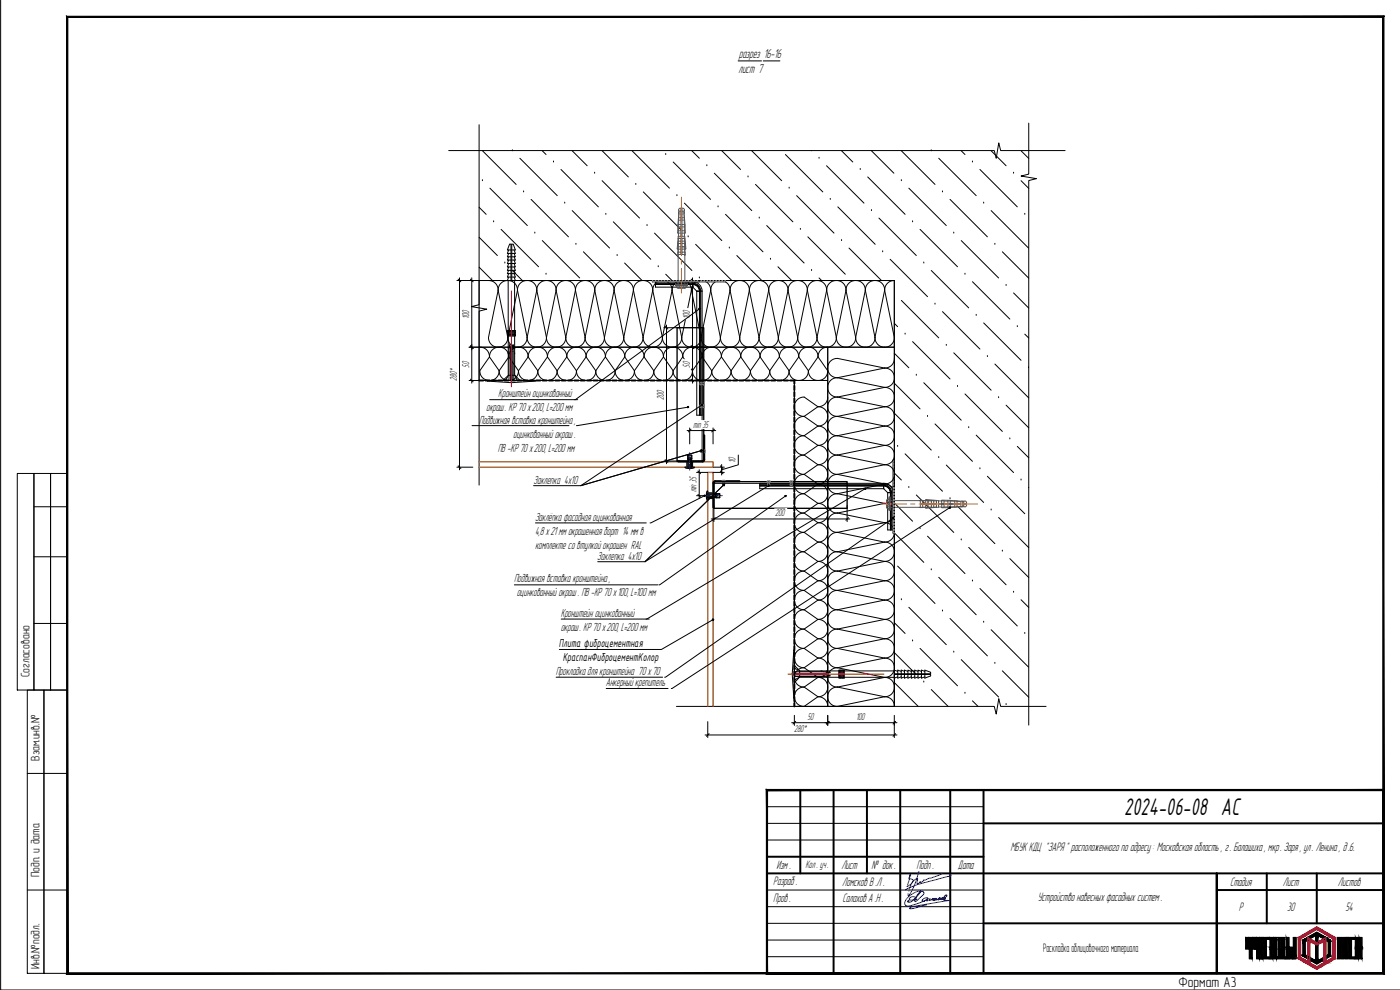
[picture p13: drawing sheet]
<svg xmlns="http://www.w3.org/2000/svg" width="420mm" height="297mm" viewBox="0 0 420 297" stroke-linecap="round" stroke-linejoin="round" font-family="sans-serif">
<defs><g id="words">
<text font-size="7.9" x="337.4" y="244.5">2024-06-08 АС</text>
<text font-size="4.4" x="353.7" y="296">Формат А3</text>
<g font-size="4">
<text x="221.8" y="17.4">разрез 16-16</text>
<text x="221.6" y="21.8">лист 7</text>
</g>
<g font-size="3.8">
<text x="167.7" y="194.1">Плита фиброцементная</text>
<text x="168.9" y="198.3">КраспанФиброцементКолор</text>
<text x="303.2" y="255.4">МБУК КДЦ &quot;ЗАРЯ &quot; расположенного по адресу : Московская область , г. Балашиха , мкр. Заря , ул. Ленина , д .6.</text>
<text x="233" y="260.8">Изм .</text>
<text x="252.5" y="260.8">Лист</text>
<text x="261.5" y="260.8">№ док .</text>
<text x="275.1" y="260.8">Подп .</text>
<text x="287.5" y="260.7">Дата</text>
<text x="232.1" y="265.6">Разраб .</text>
<text x="252.8" y="265.7">Ломсков В .Л .</text>
<text x="369.1" y="265.8">Стадия</text>
<text x="385" y="265.8">Лист</text>
<text x="401.5" y="265.8">Листов</text>
<text x="232.1" y="270.6">Пров .</text>
<text x="252.8" y="270.7">Салахов А .Н .</text>
<text x="311.5" y="270.3">Устройство навесных фасадных систем .</text>
<text x="371.8" y="273.3">Р</text>
<text x="386.3" y="273.3">30</text>
<text x="403.8" y="273.3">54</text>
</g>
<g font-size="3.7">
<text x="8.9" y="203.2" transform="rotate(-90 8.9 203.2)">Согласовано</text>
<text x="11.9" y="228.2" transform="rotate(-90 11.9 228.2)">Взам.инв.№</text>
<text x="11.9" y="263.2" transform="rotate(-90 11.9 263.2)">Подп. и дата</text>
<text x="313.1" y="285.8">Раскладка облицовочного материала</text>
<text x="11.9" y="290.7" transform="rotate(-90 11.9 290.7)">Инв.№подл.</text>
</g>
<g font-size="3.6">
<text x="149.5" y="119.2">Кронштейн оцинкованный</text>
<text x="145.9" y="123.4">окраш. КР 70 х200, L=200 мм</text>
<text x="143.8" y="127.2">Подвижная вставка кронштейна ,</text>
<text x="154" y="131.4">оцинкованный окраш .</text>
<text x="149.4" y="135.6">ПВ -КР 70 х200, L=200 мм</text>
<text x="160.1" y="145.3">Заклепка 4x10</text>
<text x="160.6" y="156.2">Заклёпка фасадная оцинкованная</text>
<text x="160.6" y="160.4">4,8 х21 мм окрашенная борт 14 мм в</text>
<text x="160.6" y="164.6">комплекте со втулкой окрашен RAL</text>
<text x="179.3" y="168.1">Заклепка 4x10</text>
<text x="154.3" y="174.8">Подвижная вставка кронштейна ,</text>
<text x="155.1" y="179">оцинкованный окраш . ПВ -КР 70 х100, L=100 мм</text>
<text x="168.3" y="185">Кронштейн оцинкованный</text>
<text x="168.3" y="189.2">окраш. КР 70 х200, L=200 мм</text>
<text x="166.8" y="202.5">Прокладка для кронштейна 70 х70</text>
<text x="181.8" y="205.9">Анкерный крепитель</text>
</g>
<text font-size="3.3" x="241.7" y="260.3">Кол . уч.</text>
<g font-size="3">
<text x="140.8" y="95.6" transform="rotate(-90 140.8 95.6)">100</text>
<text x="207" y="95.6" transform="rotate(-90 207 95.6)">100</text>
<text x="140.8" y="110.3" transform="rotate(-90 140.8 110.3)">50</text>
<text x="207" y="110.3" transform="rotate(-90 207 110.3)">50</text>
<text x="137.1" y="114.2" transform="rotate(-90 137.1 114.2)">280*</text>
<text x="199.2" y="119.9" transform="rotate(-90 199.2 119.9)">200</text>
<text x="208" y="128.4">min 35</text>
<text x="220.8" y="139" transform="rotate(-90 220.8 139)">10</text>
<text x="209" y="147.7" transform="rotate(-90 209 147.7)">min 35</text>
<text x="232.6" y="154.9">200</text>
<text x="238.4" y="219.7">280*</text>
<text x="242.3" y="216">50</text>
<text x="256.9" y="216">100</text>
</g>
</g></defs>
<path d="M143.8 84.2h124.6v127.7" fill="none" stroke="#000" stroke-width=".3"/>
<!-- layer: 0 -->
<g fill="none" stroke="#000" stroke-width=".3">
<path d="M.2 .1v296.9h420M221.5 18.3h7M229 18.3h5.1M143.8 37.4v54l-2.3 .6 4.6 .8-2.3 .6v52.1M308.7 36.9v15.3l-2.3 .6 4.6 .8-2.3 .6v163.4M134.7 45.2h163.7l.6 2.3 .7-4.6 .6 2.3h19.4M137.1 84.2h6.7M137.5 83.8l.8 .8M137.9 83.4v57.6M141.2 83.8l.8 .8M141.6 83.4v31.6M195.8 84.2h14v.4h-14z"/>
<path d="M196.7 85.2h11.2a2.19 2.19 0 0 1 2.2 2.2M196.7 85.4h11.2a2 2 0 0 1 2 2M196.7 85.3h11.2a2.04 2.04 0 0 1 2.1 2.1M196.7 85h11.2M199.2 98.3h4.8M199.6 97.9l.8 .8M200 97.5v41.6M203.7 84.2h14v.4h-14zM207 84.2h4.8M207.4 83.8l.8 .8M207.8 83.4v31.6M207.9 84.5a2.8 2.8 0 0 1 2.8 2.9"/>
<path d="M207.9 84.9a2.4 2.4 0 0 1 2.4 2.5M207.9 85h.1M207.9 86.2h.1M207.9 86.2l1.2 1.2M207.9 84.6h-11.2v1.6h11.2M207.9 84.6v1.6M209.1 87.4h1.6M209.1 87.4v37.2h1.6M209.9 92.7l-37.5 27.2M209.9 87.4v37.2M210 87.4v37.2M210.1 87.4v37.2"/>
<path d="M210.3 87.4h.1M210.3 87.4v37.2M210.7 87.4v50.9M140.8 114.2h3M140.8 104.2h3M141.2 113.8l.8 .8M141.2 103.8l.8 .8M147 119.9h26.4M207 114.2h4.8M207 104.2h4.8M207.4 113.8l.8 .8M207.4 103.8l.8 .8"/>
<path d="M137.5 139.8l.8 .8M141.7 127.7h29.1M199.2 138.3h4.8M199.6 137.9l.8 .8M206.2 129.2h8.6M206.5 122.2l-33.5 5.5M207 128.4v4.8M207.4 128.8l-.8 .8M210.6 121.5l-36.3 24.2 36.2-10.5-36.4 10.5M214 128.4v4.8M214.4 128.8l-.8 .8M216.2 139.8l.8 .8"/>
<path d="M216.6 139.4v.8M221.6 136.5v3l-5 1.5M268 138h.4v14h-.4zM5.2 142.1h5v64.9h-5zM10.2 142.1h5v64.9h-5zM10.2 152h10M15.2 142.1h5v64.9h-5zM137.1 140.2h4.8M160.1 145.7h13.8M160.7 156.9h33.3M209 148.7h2.7M209 141.7h3.4"/>
<path d="M209.4 148.3l.8 .8M209.4 141.3l.8 .8M209.8 140.9v8.6M211.5 148.7l-16.4 8.2M213.4 155.7h41.6M214 141.7h3.4M214 140.2h3.4M214.2 145h51v1.6M214.2 151.7v4.8M214.7 155.3l-.9 .8M216.2 141.3l.8 .8M216.6 141.7v-1.5v1.5"/>
<path d="M216.6 141.7v.8M217.2 145.5l-23.6 23M228 145.4h37.2M228 145.6h37.2M228 145.8h37.2M228 145v1.6h37.2M230.7 145.7l-37.4 22.8M235.8 148.8l-38.1 26.7M254.2 151.7v4.8M254.6 155.3l-.7 .8M259.7 146.6l-65.8 39.1M265.2 145a2.8 2.8 0 0 1 2.8 2.8"/>
<path d="M265.2 145.4a2.4 2.4 0 0 1 2.4 2.4M265.2 145.6a2.19 2.19 0 0 1 2.2 2.2v11.2M265.2 145.4h.1M265.2 146.6l1.2 1.2M266.4 147.8v11.2h1.6v-11.2M266.4 147.8h1.6M267.2 159v-11.2a2 2 0 0 0-2-2 1.97 1.97 0 0 1 2 2l.1 11.2M267.6 147.8h.1M267.6 147.8v11.2M268 146h.4v13.9h-.4zM268 155.4l-68.5 47.8M285.1 152.3l-83.6 54.3"/>
<path d="M10.2 167.1h10M154.4 175.5h43M179.4 168.5h13.8M10.2 187.1h10M168.4 185.7h26.4M214 185.9l-15.5 9h-30.6M8.2 207h5v85h-5zM13.2 207h7v85h-7zM166.9 203.2h32M181.9 206.6h18.6M203 211.9h95.4l.6 2.4 .7-4.7 .6 2.3h13.6M212.4 216.5v4.8"/>
<path d="M237.6 216.8h31.6M238.4 214.6v3M238.8 216.4l-.8 .8M248.4 214.6v3M248.8 216.4l-.8 .8M268.4 214.6v6.7M268.8 216.4l-.8 .8M8.2 232.1h12M211.6 220.5h57.6M212.8 220.1l-.8 .8M268.8 220.1l-.8 .8M8.2 267h12"/>
</g>
<g fill="none" stroke="#000" stroke-width=".3">
<path d="M143.8 84.2h124.6v20h-124.6zM146.6 84.2a2.82 2.82 0 0 1 2.9 2.9M149.5 87.1a2.9 2.9 0 0 1 2.9-2.9 2.9 2.9 0 0 1 2.9 2.9M149.5 87.1l-2.9 14.1a2.9 2.9 0 0 0 2.9 3 2.9 2.9 0 0 0 2.9-3M149.5 87.1l2.9 14.1M155.3 87.1a2.9 2.9 0 0 1 2.9-2.9 2.9 2.9 0 0 1 2.9 2.9M155.3 87.1l-2.9 14.1M155.3 87.1l2.9 14.1M161.1 87.1a2.9 2.9 0 0 1 2.9-2.9 2.9 2.9 0 0 1 2.9 2.9M161.1 87.1l-2.9 14.1M161.1 87.1l2.9 14.1M166.9 87.1a2.9 2.9 0 0 1 2.9-2.9 2.9 2.9 0 0 1 2.9 2.9"/>
<path d="M166.9 87.1l-2.9 14.1M166.9 87.1l2.9 14.1M172.7 87.1a2.9 2.9 0 0 1 2.9-2.9 2.9 2.9 0 0 1 2.9 2.9M172.7 87.1l-2.9 14.1M172.7 87.1l2.9 14.1M178.5 87.1a2.9 2.9 0 0 1 2.9-2.9 2.9 2.9 0 0 1 2.9 2.9M178.5 87.1l-2.9 14.1M178.5 87.1l2.9 14.1M184.3 87.1a2.9 2.9 0 0 1 2.9-2.9 2.9 2.9 0 0 1 2.9 2.9M184.3 87.1l-2.9 14.1M184.3 87.1l2.9 14.1M190.1 87.1a2.9 2.9 0 0 1 2.9-2.9 2.9 2.9 0 0 1 2.9 2.9"/>
<path d="M190.1 87.1l-2.9 14.1M190.1 87.1l2.9 14.1M195.9 87.1a2.9 2.9 0 0 1 2.9-2.9 2.9 2.9 0 0 1 2.9 2.9M195.9 87.1l-2.9 14.1M195.9 87.1l2.9 14.1M201.7 87.1a2.9 2.9 0 0 1 2.9-2.9 2.9 2.9 0 0 1 2.9 2.9M201.7 87.1l-2.9 14.1M201.7 87.1l2.9 14.1M207.5 87.1a2.9 2.9 0 0 1 2.9-2.9 2.9 2.9 0 0 1 2.9 2.9M207.5 87.1l-2.9 14.1M207.5 87.1l2.9 14.1M213.3 87.1a2.9 2.9 0 0 1 2.9-2.9 2.9 2.9 0 0 1 2.9 2.9"/>
<path d="M213.3 87.1l-2.9 14.1M213.3 87.1l2.9 14.1M219.1 87.1a2.9 2.9 0 0 1 2.9-2.9 2.9 2.9 0 0 1 2.9 2.9M219.1 87.1l-2.9 14.1M219.1 87.1l2.9 14.1M224.9 87.1a2.9 2.9 0 0 1 2.9-2.9 2.9 2.9 0 0 1 2.9 2.9M224.9 87.1l-2.9 14.1M224.9 87.1l2.9 14.1M230.7 87.1a2.9 2.9 0 0 1 2.9-2.9 2.9 2.9 0 0 1 2.9 2.9M230.7 87.1l-2.9 14.1M230.7 87.1l2.9 14.1M236.5 87.1a2.9 2.9 0 0 1 2.9-2.9 2.9 2.9 0 0 1 2.9 2.9"/>
<path d="M236.5 87.1l-2.9 14.1M236.5 87.1l2.9 14.1M242.3 87.1a2.9 2.9 0 0 1 2.9-2.9 2.9 2.9 0 0 1 2.9 2.9M242.3 87.1l-2.9 14.1M242.3 87.1l2.9 14.1M248.1 87.1a2.9 2.9 0 0 1 2.9-2.9 2.9 2.9 0 0 1 2.9 2.9M248.1 87.1l-2.9 14.1M248.1 87.1l2.9 14.1M253.9 87.1a2.9 2.9 0 0 1 2.9-2.9 2.9 2.9 0 0 1 2.9 2.9M253.9 87.1l-2.9 14.1M253.9 87.1l2.9 14.1M259.7 87.1a2.9 2.9 0 0 1 2.9-2.9 2.9 2.9 0 0 1 2.9 2.9"/>
<path d="M259.7 87.1l-2.9 14.1M259.7 87.1l2.9 14.1M265.5 87.1l2.9 14.1a2.9 2.9 0 0 1-2.9 3 2.9 2.9 0 0 1-2.9-3M265.5 87.1l-2.9 14.1M268.4 84.2a2.86 2.86 0 0 0-2.9 2.9M143.8 104.2h104.6v10h-104.6zM144 104.2a2.82 2.82 0 0 1 2.9 2.9M146.9 107.1a2.9 2.9 0 0 1 2.9-2.9 2.9 2.9 0 0 1 2.9 2.9M146.9 107.1l-2.9 4.1a2.9 2.9 0 0 0 2.9 3 2.9 2.9 0 0 0 2.9-3M146.9 107.1l2.9 4.1M149.8 111.2a2.9 2.9 0 0 0 2.9 3 2.9 2.9 0 0 0 2.9-3M152.4 101.2a2.9 2.9 0 0 0 2.9 3 2.9 2.9 0 0 0 2.9-3"/>
<path d="M152.7 107.1a2.9 2.9 0 0 1 2.9-2.9 2.9 2.9 0 0 1 2.9 2.9M152.7 107.1l-2.9 4.1M152.7 107.1l2.9 4.1M155.6 111.2a2.9 2.9 0 0 0 2.9 3 2.9 2.9 0 0 0 2.9-3M158.2 101.2a2.9 2.9 0 0 0 2.9 3 2.9 2.9 0 0 0 2.9-3M158.5 107.1a2.9 2.9 0 0 1 2.9-2.9 2.9 2.9 0 0 1 2.9 2.9M158.5 107.1l-2.9 4.1M158.5 107.1l2.9 4.1M161.4 111.2a2.9 2.9 0 0 0 2.9 3 2.9 2.9 0 0 0 2.9-3M164 101.2a2.9 2.9 0 0 0 2.9 3 2.9 2.9 0 0 0 2.9-3M164.3 107.1a2.9 2.9 0 0 1 2.9-2.9 2.9 2.9 0 0 1 2.9 2.9M164.3 107.1l-2.9 4.1"/>
<path d="M164.3 107.1l2.9 4.1M167.2 111.2a2.9 2.9 0 0 0 2.9 3 2.9 2.9 0 0 0 2.9-3M169.8 101.2a2.9 2.9 0 0 0 2.9 3 2.9 2.9 0 0 0 2.9-3M170.1 107.1a2.9 2.9 0 0 1 2.9-2.9 2.9 2.9 0 0 1 2.9 2.9M170.1 107.1l-2.9 4.1M170.1 107.1l2.9 4.1M173 111.2a2.9 2.9 0 0 0 2.9 3 2.9 2.9 0 0 0 2.9-3M175.6 101.2a2.9 2.9 0 0 0 2.9 3 2.9 2.9 0 0 0 2.9-3M175.9 107.1a2.9 2.9 0 0 1 2.9-2.9 2.9 2.9 0 0 1 2.9 2.9M175.9 107.1l-2.9 4.1M175.9 107.1l2.9 4.1M178.8 111.2a2.9 2.9 0 0 0 2.9 3 2.9 2.9 0 0 0 2.9-3"/>
<path d="M181.4 101.2a2.9 2.9 0 0 0 2.9 3 2.9 2.9 0 0 0 2.9-3M181.7 107.1a2.9 2.9 0 0 1 2.9-2.9 2.9 2.9 0 0 1 2.9 2.9M181.7 107.1l-2.9 4.1M181.7 107.1l2.9 4.1M184.6 111.2a2.9 2.9 0 0 0 2.9 3 2.9 2.9 0 0 0 2.9-3M187.2 101.2a2.9 2.9 0 0 0 2.9 3 2.9 2.9 0 0 0 2.9-3M187.5 107.1a2.9 2.9 0 0 1 2.9-2.9 2.9 2.9 0 0 1 2.9 2.9M187.5 107.1l-2.9 4.1M187.5 107.1l2.9 4.1M190.4 111.2a2.91 2.91 0 0 0 2.9 3 2.91 2.91 0 0 0 2.9-3M193 101.2a2.9 2.9 0 0 0 2.9 3 2.9 2.9 0 0 0 2.9-3M193.3 107.1a2.91 2.91 0 0 1 2.9-2.9 2.91 2.91 0 0 1 2.9 2.9"/>
<path d="M193.3 107.1l-2.9 4.1M193.3 107.1l2.9 4.1M196.2 111.2a2.9 2.9 0 0 0 2.9 3 2.9 2.9 0 0 0 2.9-3M198.8 101.2a2.9 2.9 0 0 0 2.9 3 2.9 2.9 0 0 0 2.9-3M199.1 107.1a2.9 2.9 0 0 1 2.9-2.9 2.9 2.9 0 0 1 2.9 2.9M199.1 107.1l-2.9 4.1M199.1 107.1l2.9 4.1M202 111.2a2.9 2.9 0 0 0 2.9 3 2.9 2.9 0 0 0 2.9-3M204.6 101.2a2.9 2.9 0 0 0 2.9 3 2.9 2.9 0 0 0 2.9-3M204.9 107.1a2.9 2.9 0 0 1 2.9-2.9 2.9 2.9 0 0 1 2.9 2.9M204.9 107.1l-2.9 4.1M204.9 107.1l2.9 4.1"/>
<path d="M207.8 111.2a2.9 2.9 0 0 0 2.9 3 2.9 2.9 0 0 0 2.9-3M210.4 101.2a2.9 2.9 0 0 0 2.9 3 2.9 2.9 0 0 0 2.9-3M210.7 107.1a2.9 2.9 0 0 1 2.9-2.9 2.9 2.9 0 0 1 2.9 2.9M210.7 107.1l-2.9 4.1M210.7 107.1l2.9 4.1M213.6 111.2a2.9 2.9 0 0 0 2.9 3 2.9 2.9 0 0 0 2.9-3M216.2 101.2a2.9 2.9 0 0 0 2.9 3 2.9 2.9 0 0 0 2.9-3M216.5 107.1a2.9 2.9 0 0 1 2.9-2.9 2.9 2.9 0 0 1 2.9 2.9M216.5 107.1l-2.9 4.1M216.5 107.1l2.9 4.1M219.4 111.2a2.9 2.9 0 0 0 2.9 3 2.9 2.9 0 0 0 2.9-3M222 101.2a2.9 2.9 0 0 0 2.9 3 2.9 2.9 0 0 0 2.9-3"/>
<path d="M222.3 107.1a2.9 2.9 0 0 1 2.9-2.9 2.9 2.9 0 0 1 2.9 2.9M222.3 107.1l-2.9 4.1M222.3 107.1l2.9 4.1M225.2 111.2a2.9 2.9 0 0 0 2.9 3 2.9 2.9 0 0 0 2.9-3M227.8 101.2a2.9 2.9 0 0 0 2.9 3 2.9 2.9 0 0 0 2.9-3M228.1 107.1a2.9 2.9 0 0 1 2.9-2.9 2.9 2.9 0 0 1 2.9 2.9M228.1 107.1l-2.9 4.1M228.1 107.1l2.9 4.1M231 111.2a2.9 2.9 0 0 0 2.9 3 2.9 2.9 0 0 0 2.9-3M233.6 101.2a2.9 2.9 0 0 0 2.9 3 2.9 2.9 0 0 0 2.9-3M233.9 107.1a2.9 2.9 0 0 1 2.9-2.9 2.9 2.9 0 0 1 2.9 2.9M233.9 107.1l-2.9 4.1"/>
<path d="M233.9 107.1l2.9 4.1M236.8 111.2a2.9 2.9 0 0 0 2.9 3 2.9 2.9 0 0 0 2.9-3M238.4 114.2h10v97.7h-10zM239.4 101.2a2.9 2.9 0 0 0 2.9 3 2.9 2.9 0 0 0 2.9-3M239.7 107.1a2.9 2.9 0 0 1 2.9-2.9 2.9 2.9 0 0 1 2.9 2.9M239.7 107.1l-2.9 4.1M239.7 107.1l2.9 4.1M245.2 101.2a2.9 2.9 0 0 0 2.9 3 2.9 2.9 0 0 0 2.9-3M245.5 107.1l2.9 4.1a2.9 2.9 0 0 1-2.9 3 2.9 2.9 0 0 1-2.9-3M245.5 107.1l-2.9 4.1M248.4 104.2a2.82 2.82 0 0 0-2.9 2.9M248.4 104.2h20v107.7h-20z"/>
<path d="M248.4 119.1a2.82 2.82 0 0 1-2.9 2.9M251 101.2a2.9 2.9 0 0 0 2.9 3 2.9 2.9 0 0 0 2.9-3M251.3 119.1a2.9 2.9 0 0 0-2.9 2.9 2.9 2.9 0 0 0 2.9 2.9M251.3 113.3a2.9 2.9 0 0 0-2.9 2.9 2.9 2.9 0 0 0 2.9 2.9M251.3 119.1l14.2 2.9M251.3 113.3l14.2 2.9M256.8 101.2a2.9 2.9 0 0 0 2.9 3 2.9 2.9 0 0 0 2.9-3M265.5 116.2a2.9 2.9 0 0 1 2.9 2.9 2.9 2.9 0 0 1-2.9 2.9M265.5 110.4a2.9 2.9 0 0 1 2.9 2.9 2.9 2.9 0 0 1-2.9 2.9M265.5 110.4l-14.2-2.9a2.9 2.9 0 0 0-2.9 2.9 2.9 2.9 0 0 0 2.9 2.9M265.5 116.2l-14.2 2.9M265.5 110.4l-14.2 2.9"/>
<path d="M268.4 107.5a2.82 2.82 0 0 1-2.9 2.9M241.3 136.5a2.9 2.9 0 0 0-2.9 2.9 2.9 2.9 0 0 0 2.9 2.9M241.3 130.7a2.9 2.9 0 0 0-2.9 2.9 2.9 2.9 0 0 0 2.9 2.9M241.3 124.9a2.9 2.9 0 0 0-2.9 2.9 2.9 2.9 0 0 0 2.9 2.9M241.3 136.5l4.2 2.9M241.3 130.7l4.2 2.9M241.3 124.9l4.2 2.9M245.5 139.4a2.9 2.9 0 0 1 2.9 2.9 2.9 2.9 0 0 1-2.9 2.9M245.5 133.6a2.9 2.9 0 0 1 2.9 2.9 2.9 2.9 0 0 1-2.9 2.9M245.5 127.8a2.9 2.9 0 0 1 2.9 2.9 2.9 2.9 0 0 1-2.9 2.9M245.5 122a2.9 2.9 0 0 1 2.9 2.9 2.9 2.9 0 0 1-2.9 2.9M245.5 122l-4.2-2.9a2.9 2.9 0 0 0-2.9 2.9 2.9 2.9 0 0 0 2.9 2.9"/>
<path d="M245.5 139.4l-4.2 2.9M245.5 133.6l-4.2 2.9M245.5 127.8l-4.2 2.9M245.5 122l-4.2 2.9M251.3 136.5a2.9 2.9 0 0 0-2.9 2.9 2.9 2.9 0 0 0 2.9 2.9M251.3 130.7a2.9 2.9 0 0 0-2.9 2.9 2.9 2.9 0 0 0 2.9 2.9M251.3 124.9a2.9 2.9 0 0 0-2.9 2.9 2.9 2.9 0 0 0 2.9 2.9M251.3 136.5l14.2 2.9M251.3 130.7l14.2 2.9M251.3 124.9l14.2 2.9M265.5 139.4a2.9 2.9 0 0 1 2.9 2.9 2.9 2.9 0 0 1-2.9 2.9M265.5 133.6a2.9 2.9 0 0 1 2.9 2.9 2.9 2.9 0 0 1-2.9 2.9"/>
<path d="M265.5 127.8a2.9 2.9 0 0 1 2.9 2.9 2.9 2.9 0 0 1-2.9 2.9M265.5 122a2.9 2.9 0 0 1 2.9 2.9 2.9 2.9 0 0 1-2.9 2.9M265.5 139.4l-14.2 2.9M265.5 133.6l-14.2 2.9M265.5 127.8l-14.2 2.9M265.5 122l-14.2 2.9M241.3 159.7a2.91 2.91 0 0 0-2.9 2.9 2.91 2.91 0 0 0 2.9 3M241.3 153.9a2.9 2.9 0 0 0-2.9 2.9 2.9 2.9 0 0 0 2.9 2.9M241.3 148.1a2.9 2.9 0 0 0-2.9 2.9 2.9 2.9 0 0 0 2.9 2.9M241.3 142.3a2.9 2.9 0 0 0-2.9 2.9 2.9 2.9 0 0 0 2.9 2.9M241.3 159.7l4.2 3M241.3 153.9l4.2 2.9"/>
<path d="M241.3 148.1l4.2 2.9M241.3 142.3l4.2 2.9M245.5 156.8a2.91 2.91 0 0 1 2.9 2.9 2.91 2.91 0 0 1-2.9 3M245.5 151a2.9 2.9 0 0 1 2.9 2.9 2.9 2.9 0 0 1-2.9 2.9M245.5 145.2a2.9 2.9 0 0 1 2.9 2.9 2.9 2.9 0 0 1-2.9 2.9M245.5 156.8l-4.2 2.9M245.5 151l-4.2 2.9M245.5 145.2l-4.2 2.9M251.3 159.7a2.91 2.91 0 0 0-2.9 2.9 2.91 2.91 0 0 0 2.9 3M251.3 153.9a2.9 2.9 0 0 0-2.9 2.9 2.9 2.9 0 0 0 2.9 2.9M251.3 148.1a2.9 2.9 0 0 0-2.9 2.9 2.9 2.9 0 0 0 2.9 2.9M251.3 142.3a2.9 2.9 0 0 0-2.9 2.9 2.9 2.9 0 0 0 2.9 2.9"/>
<path d="M251.3 159.7l14.2 3M251.3 153.9l14.2 2.9M251.3 148.1l14.2 2.9M251.3 142.3l14.2 2.9M265.5 156.8a2.91 2.91 0 0 1 2.9 2.9 2.91 2.91 0 0 1-2.9 3M265.5 151a2.9 2.9 0 0 1 2.9 2.9 2.9 2.9 0 0 1-2.9 2.9M265.5 145.2a2.9 2.9 0 0 1 2.9 2.9 2.9 2.9 0 0 1-2.9 2.9M265.5 156.8l-14.2 2.9M265.5 151l-14.2 2.9M265.5 145.2l-14.2 2.9M241.3 177.2a2.9 2.9 0 0 0-2.9 2.9 2.9 2.9 0 0 0 2.9 2.9M241.3 171.4a2.9 2.9 0 0 0-2.9 2.9 2.9 2.9 0 0 0 2.9 2.9"/>
<path d="M241.3 165.6a2.9 2.9 0 0 0-2.9 2.9 2.9 2.9 0 0 0 2.9 2.9M241.3 177.2l4.2 2.9M241.3 171.4l4.2 2.9M241.3 165.6l4.2 2.9M245.5 174.3a2.9 2.9 0 0 1 2.9 2.9 2.9 2.9 0 0 1-2.9 2.9M245.5 168.5a2.9 2.9 0 0 1 2.9 2.9 2.9 2.9 0 0 1-2.9 2.9M245.5 162.7a2.9 2.9 0 0 1 2.9 2.9 2.9 2.9 0 0 1-2.9 2.9M245.5 174.3l-4.2 2.9M245.5 168.5l-4.2 2.9M245.5 162.7l-4.2 2.9M251.3 177.2a2.9 2.9 0 0 0-2.9 2.9 2.9 2.9 0 0 0 2.9 2.9M251.3 171.4a2.9 2.9 0 0 0-2.9 2.9 2.9 2.9 0 0 0 2.9 2.9"/>
<path d="M251.3 165.6a2.9 2.9 0 0 0-2.9 2.9 2.9 2.9 0 0 0 2.9 2.9M251.3 177.2l14.2 2.9M251.3 171.4l14.2 2.9M251.3 165.6l14.2 2.9M265.5 174.3a2.9 2.9 0 0 1 2.9 2.9 2.9 2.9 0 0 1-2.9 2.9M265.5 168.5a2.9 2.9 0 0 1 2.9 2.9 2.9 2.9 0 0 1-2.9 2.9M265.5 162.7a2.9 2.9 0 0 1 2.9 2.9 2.9 2.9 0 0 1-2.9 2.9M265.5 174.3l-14.2 2.9M265.5 168.5l-14.2 2.9M265.5 162.7l-14.2 2.9M241.3 194.5a2.9 2.9 0 0 0-2.9 2.9 2.9 2.9 0 0 0 2.9 2.9M241.3 188.8a2.9 2.9 0 0 0-2.9 2.9 2.9 2.9 0 0 0 2.9 2.8"/>
<path d="M241.3 183a2.9 2.9 0 0 0-2.9 2.9 2.9 2.9 0 0 0 2.9 2.9M241.3 194.5l4.2 2.9M241.3 188.8l4.2 2.9M241.3 183l4.2 2.9M245.5 197.4a2.9 2.9 0 0 1 2.9 2.9 2.9 2.9 0 0 1-2.9 2.9M245.5 191.7a2.9 2.9 0 0 1 2.9 2.8 2.9 2.9 0 0 1-2.9 2.9M245.5 185.9a2.9 2.9 0 0 1 2.9 2.9 2.9 2.9 0 0 1-2.9 2.9M245.5 180.1a2.9 2.9 0 0 1 2.9 2.9 2.9 2.9 0 0 1-2.9 2.9M245.5 197.4l-4.2 2.9M245.5 191.7l-4.2 2.8M245.5 185.9l-4.2 2.9M245.5 180.1l-4.2 2.9"/>
<path d="M251.3 194.5a2.9 2.9 0 0 0-2.9 2.9 2.9 2.9 0 0 0 2.9 2.9M251.3 188.8a2.9 2.9 0 0 0-2.9 2.9 2.9 2.9 0 0 0 2.9 2.8M251.3 183a2.9 2.9 0 0 0-2.9 2.9 2.9 2.9 0 0 0 2.9 2.9M251.3 194.5l14.2 2.9M251.3 188.8l14.2 2.9M251.3 183l14.2 2.9M265.5 197.4a2.9 2.9 0 0 1 2.9 2.9 2.9 2.9 0 0 1-2.9 2.9M265.5 191.7a2.9 2.9 0 0 1 2.9 2.8 2.9 2.9 0 0 1-2.9 2.9M265.5 185.9a2.9 2.9 0 0 1 2.9 2.9 2.9 2.9 0 0 1-2.9 2.9M265.5 180.1a2.9 2.9 0 0 1 2.9 2.9 2.9 2.9 0 0 1-2.9 2.9M265.5 197.4l-14.2 2.9M265.5 191.7l-14.2 2.8"/>
<path d="M265.5 185.9l-14.2 2.9M265.5 180.1l-14.2 2.9M241.3 206.1a2.9 2.9 0 0 0-2.9 2.9 2.9 2.9 0 0 0 2.9 2.9l4.2-2.9M241.3 200.3a2.9 2.9 0 0 0-2.9 2.9 2.9 2.9 0 0 0 2.9 2.9M241.3 206.1l4.2 2.9M241.3 200.3l4.2 2.9M245.5 203.2a2.9 2.9 0 0 1 2.9 2.9 2.9 2.9 0 0 1-2.9 2.9M245.5 209a2.82 2.82 0 0 1 2.9 2.9M245.5 203.2l-4.2 2.9M251.3 206.1a2.9 2.9 0 0 0-2.9 2.9 2.9 2.9 0 0 0 2.9 2.9l14.2-2.9M251.3 200.3a2.9 2.9 0 0 0-2.9 2.9 2.9 2.9 0 0 0 2.9 2.9M251.3 206.1l14.2 2.9"/>
<path d="M251.3 200.3l14.2 2.9M265.5 203.2a2.9 2.9 0 0 1 2.9 2.9 2.9 2.9 0 0 1-2.9 2.9M265.5 209a2.82 2.82 0 0 1 2.9 2.9M265.5 203.2l-14.2 2.9"/>
</g>
<!-- layer: 0 -->
<g fill="#fff" stroke="#fff" stroke-width=".3">
<path d="M204.8 107.9v2.5h2.4zM204.8 107.9h2.4v2.5z"/>
<path d="M204.8 92.6v3.1h2.4zM204.8 92.6h2.4v3.1z"/>
<path d="M232.5 152.7v2.4l3.5-2.4zM232.5 155.1l3.5-2.4v2.4z"/>
<path d="M238.3 217.5v2.4l4.2-2.4zM238.3 219.9l4.2-2.4v2.4z"/>
<path d="M242.2 213.8v2.4l2.4-2.4zM242.2 216.2l2.4-2.4v2.4z"/>
<path d="M256.8 213.8v2.4l3.2-2.4zM256.8 216.2l3.2-2.4v2.4z"/>
<path d="M206.8 142.7v5.1h2.5zM206.8 142.7h2.5v5.1z"/>
<path d="M197 116.6v3.4h2.4zM197 116.6h2.4v3.4z"/>
<path d="M134.9 110.1v4.2h2.4zM134.9 110.1h2.4v4.2z"/>
<path d="M138.6 107.9v2.5h2.4zM138.6 107.9h2.4v2.5z"/>
<path d="M138.6 92.6v3.1h2.4zM138.6 92.6h2.4v3.1z"/>
<path d="M207.9 126.2v2.4l5.2-2.4zM207.9 128.6l5.2-2.4v2.4z"/>
<path d="M218.6 136.9v2.2h2.4zM218.6 136.9h2.4v2.2z"/>
</g>
<g fill="none" stroke="#000" stroke-width=".59">
<path d="M143.8 114.2h1.3M145.7 114.2h1.3M147.6 114.2h1.3M149.5 114.2h1.3M151.4 114.2h1.3M153.3 114.2h1.3M155.2 114.2h1.3M157.1 114.2h1.3M159 114.2h1.3M160.9 114.2h1.3M162.8 114.2h1.3M164.7 114.2h1.3"/>
<path d="M166.6 114.2h1.3M168.6 114.2h1.2M170.5 114.2h1.2M172.4 114.2h1.2M174.3 114.2h1.2M176.2 114.2h1.2M178.1 114.2h1.2M180 114.2h1.3M181.9 114.2h1.3M183.8 114.2h1.3M185.7 114.2h1.3M187.6 114.2h1.3"/>
<path d="M189.5 114.2h1.3M191.4 114.2h1.3M193.3 114.2h1.3M195.2 114.2h1.3M197.1 114.2h1.3M199 114.2h1.3M200.9 114.2h1.3M202.8 114.2h1.3M204.7 114.2h1.3M206.7 114.2h1.2M208.6 114.2h1.2M210.5 114.2h1.2"/>
<path d="M212.4 114.2h1.2M214.3 114.2h1.2M216.2 114.2h1.2M218.1 114.2h1.3M220 114.2h1.3M221.9 114.2h1.3M223.8 114.2h1.3M225.7 114.2h1.3M227.6 114.2h1.3M229.5 114.2h1.3M231.4 114.2h1.3M233.3 114.2h1.3"/>
<path d="M235.2 114.2h1.3M237.1 114.2h1.3v.9M238.4 115.7v1.3M238.4 117.7v1.2M238.4 119.6v1.2M238.4 121.5v1.2M238.4 123.4v1.2M238.4 125.3v1.2M238.4 127.2v1.2M238.4 129.1v1.3M238.4 131v1.3M238.4 132.9v1.3"/>
<path d="M238.4 134.8v1.3M238.4 136.7v1.3M238.4 138.6v1.3M238.4 140.5v1.3M238.4 142.4v1.3M238.4 144.3v1.3M238.4 146.2v1.3M238.4 148.1v1.3M238.4 150v1.3M238.4 151.9v1.3M238.4 153.8v1.3M238.4 155.8v1.2"/>
<path d="M238.4 157.7v1.2M238.4 159.6v1.2M238.4 161.5v1.2M238.4 163.4v1.2M238.4 165.3v1.2M238.4 167.2v1.3M238.4 169.1v1.3M238.4 171v1.3M238.4 172.9v1.3M238.4 174.8v1.3M238.4 176.7v1.3M238.4 178.6v1.3"/>
<path d="M238.4 180.5v1.3M238.4 182.4v1.3M238.4 184.3v1.3M238.4 186.2v1.3M238.4 188.1v1.3M238.4 190v1.3M238.4 191.9v1.3M238.4 193.9v1.2M238.4 195.8v1.2M238.4 197.7v1.2M238.4 199.6v1.2M238.4 201.5v1.2"/>
<path d="M238.4 203.4v1.2M238.4 205.3v1.3M238.4 207.2v1.3M238.4 209.1v1.3M238.4 211v.9"/>
</g>
<g fill="none" stroke="#989898" stroke-width=".3">
<path d="M195.8 84.2l.3 .4M195.9 84.2l-.1 .1M196.6 84.2l.4 .4M196.8 84.2l-.4 .4M197.5 84.2l.4 .4M197.7 84.2l-.4 .4M198.4 84.2l.4 .4M198.6 84.2l-.4 .4M199.3 84.2l.4 .4M199.5 84.2l-.4 .4M200.2 84.2l.4 .4M200.4 84.2l-.4 .4"/>
<path d="M201.1 84.2l.4 .4M201.3 84.2l-.4 .4M202 84.2l.4 .4M202.2 84.2l-.4 .4M202.9 84.2l.4 .4M203.1 84.2l-.4 .4M203.8 84.2l.4 .4M204 84.2l-.4 .4M204.1 84.2l.4 .4 .4-.4M204.3 84.2l-.4 .4M204.7 84.2l.4 .4M205 84.2l.4 .4"/>
<path d="M205.2 84.2l-.4 .4M205.6 84.2l.4 .4M205.8 84.2l-.4 .4M205.9 84.2l.4 .4 .4-.4M206.1 84.2l-.4 .4M206.5 84.2l.4 .4M206.8 84.2l.4 .4M207 84.2l-.4 .4M207.4 84.2l.4 .4M207.6 84.2l-.4 .4M207.7 84.2l.4 .4M207.9 84.2l-.4 .4"/>
<path d="M208.3 84.2l.4 .4M208.5 84.2l-.4 .4M208.6 84.2l.4 .4M208.8 84.2l-.4 .4M209.2 84.2l.4 .4M209.4 84.2l-.4 .4M209.5 84.2l.4 .4M209.7 84.2l-.4 .4M210.4 84.2l.4 .4M210.6 84.2l-.4 .4M211.3 84.2l.4 .4M211.5 84.2l-.4 .4"/>
<path d="M212.2 84.2l.4 .4M212.4 84.2l-.4 .4M213.1 84.2l.4 .4M213.3 84.2l-.4 .4M214 84.2l.4 .4M214.2 84.2l-.4 .4M214.9 84.2l.4 .4M215.1 84.2l-.4 .4M215.8 84.2l.4 .4M216 84.2l-.4 .4M216.7 84.2l.4 .4M216.9 84.2l-.4 .4"/>
<path d="M217.6 84.2l.1 .1M217.7 84.2l-.3 .4M268 138.8l.4 .4M268 139.7l.4 .4M268.1 138l.3 .3M268.4 139.9l-.4 .4M268.4 139l-.4 .4M268.4 138.1l-.4 .4M268 140.6l.4 .4M268 141.5l.4 .4M268 142.4l.4 .4M268 143.3l.4 .4"/>
<path d="M268 144.2l.4 .4M268 145.1l.4 .4M268 146l.4 .4M268 146.9l.4 .4M268 147.8l.4 .4M268 148.7l.4 .4M268 149.6l.4 .4M268 150.5l.4 .4M268 151.4l.4 .4M268 146.1l.4 .4M268 147l.4 .4M268 147.9l.4 .4"/>
<path d="M268 148.8l.4 .4M268 149.7l.4 .4M268 150.6l.4 .4M268 151.5l.4 .4M268 152.4l.4 .4M268 153.3l.4 .4M268 154.2l.4 .4M268 155.1l.4 .4M268 156l.4 .4M268 156.9l.4 .4M268 157.8l.4 .4M268 158.7l.4 .4"/>
<path d="M268 159.6l.4 .3M268.4 151.6l-.4 .4M268.4 150.7l-.4 .4M268.4 149.8l-.4 .4M268.4 148.9l-.4 .4M268.4 148l-.4 .4M268.4 147.1l-.4 .4M268.4 146.2l-.4 .4M268.4 145.3l-.4 .4M268.4 144.4l-.4 .4M268.4 143.5l-.4 .4M268.4 142.6l-.4 .4"/>
<path d="M268.4 141.7l-.4 .4M268.4 140.8l-.4 .4M268.4 159.8l-.1 .1M268.4 158.9l-.4 .4M268.4 158l-.4 .4M268.4 157.1l-.4 .4M268.4 156.2l-.4 .4M268.4 155.3l-.4 .4M268.4 154.4l-.4 .4M268.4 153.5l-.4 .4M268.4 152.6l-.4 .4M268.4 151.7l-.4 .4"/>
<path d="M268.4 150.8l-.4 .4M268.4 149.9l-.4 .4M268.4 149l-.4 .4M268.4 148.1l-.4 .4M268.4 147.2l-.4 .4M268.4 146.3l-.4 .4"/>
</g>
<g fill="none" stroke="#000" stroke-width=".3">
<path d="M144.7 45.2l10.2 10.1M144.8 54.2h.1M147 56.5l11.3 11.2M153.8 45.2h.1M156 47.5l11.2 11.2M157.1 57.6h.1M159.4 59.8l11.2 11.3M162.7 45.2l1.2 1.2M166.1 48.6h.1M168.4 50.8l11.2 11.3M171.7 45.2l4.5 4.5M178.5 52h.1"/>
<path d="M180.7 45.2l7.9 7.9M180.7 54.2l11.2 11.2M189.7 45.2l11.2 11.3M190.8 55.3h.1M193.1 57.6l11.2 11.2M199.8 46.4h.1M202 48.6l11.3 11.2M203.2 58.7h.1M207.6 45.2l2.3 2.3M212.1 49.7h.1M214.4 52l11.2 11.2M216.6 45.2l5.7 5.6"/>
<path d="M224.5 53.1h.1M225.6 45.2l9 9M226.7 55.3l11.3 11.3M235.7 46.4l11.2 11.2M236.8 56.5h.1M239.1 58.7l11.2 11.2M243.5 45.2h.1M245.8 47.5h.1M248.1 49.7l11.2 11.2M249.2 59.8h.1M252.5 45.2l3.4 3.4M258.2 50.8h.1"/>
<path d="M260.4 53.1l11.2 11.2M261.5 45.2l6.8 6.8M270.4 45.2l10.2 10.1M270.5 54.2h.1M272.8 56.5l11.2 11.2M279.5 45.2h.1M281.7 47.5l11.3 11.2M282.9 57.6h.1M285.1 59.8l11.2 11.3M288.4 45.2l1.2 1.2M291.8 48.6h.1M294.1 50.8l11.2 11.3"/>
<path d="M297.4 45.2l1.3 1.3M299.1 46.8l2.8 2.9M304.2 52h.1M306.4 54.2l2.3 2.3M306.5 45.3l2.2 2.2M143.8 62.2l2.1 2.1M143.8 71.2l5.5 5.5M148.1 66.6h.1M150.4 68.8l11.2 11.2M151.5 78.9h.1M160.5 69.9h.1M162.8 72.2l11.2 11.2"/>
<path d="M169.5 60.9h.1M171.7 63.2l11.2 11.2M172.8 73.3h.1M175.1 75.6l8.6 8.6M181.8 64.3h.1M184.1 66.6l11.2 11.2M185.2 76.7h.1M187.5 78.9l5.2 5.3M194.2 67.7h.1M196.4 69.9l11.2 11.3M205.4 60.9l11.2 11.3M206.5 71.1h.1"/>
<path d="M208.8 73.3l10.8 10.9M215.5 62.1h.1M217.7 64.3l11.3 11.3M218.9 74.4h.1M221.1 76.7l7.5 7.5M227.9 65.4h.1M230.1 67.7l11.2 11.2M231.2 77.8h.1M240.2 68.8h.1M242.4 71.1l11.3 11.2M251.4 62.1l11.3 11.2M252.6 72.2h.1"/>
<path d="M254.8 74.4l9.7 9.8M261.5 63.2h.1M263.8 65.4l11.2 11.3M264.9 75.6h.1M267.1 77.8l11.3 11.2M273.9 66.6h.1M276.1 68.8l11.3 11.2M277.2 78.9h.1M286.2 69.9h.1M288.5 72.2l11.2 11.2M295.2 60.9h.1M297.5 63.2l11.2 11.2"/>
<path d="M298.6 73.3h.1M300.8 75.6l7.9 7.9M307.6 64.3h.1M143.8 80.2l4 4M153.8 81.2l3 3M163.9 82.3h.1M197.5 80h.1M199.8 82.3l1.9 1.9M209.9 83.4h.1M233.5 80l4.1 4.2M243.6 81.2h.1M245.8 83.4l.8 .8"/>
<path d="M268.4 97l1 1M270.5 90.1l11.2 11.3M279.5 81.2l11.2 11.2M280.6 91.3h.1M282.9 93.5l11.2 11.2M289.6 82.3h.1M291.8 84.5l11.3 11.2M293 94.6h.1M295.2 96.9l11.2 11.2M301.9 85.6h.1M304.2 87.9l4.5 4.5M305.3 98h.1"/>
<path d="M268.4 106l4.4 4.3M268.4 115l7.7 7.7M271.6 100.3h.1M273.9 102.5l11.2 11.2M275 112.6h.1M277.2 114.8l11.3 11.3M284 103.6h.1M286.2 105.9l11.3 11.2M287.4 116h.1M289.6 118.2l11.2 11.2M296.3 107h.1M298.6 109.2l10.1 10.2"/>
<path d="M299.7 119.3h.1M307.6 100.3l1.1 1.1M308.7 110.3h.1M268.4 124l11.1 11.1M269.4 133.9h.1M271.6 136.2l11.3 11.2M278.4 125h.1M280.6 127.2l11.2 11.2M281.7 137.3h.1M284 139.5l11.2 11.3M290.7 128.3h.1M293 130.6l11.2 11.2"/>
<path d="M301.9 121.6l6.8 6.8M303.1 131.7h.1M305.3 133.9l3.4 3.5M268.4 141.9l2.1 2.1M268.4 150.9l5.5 5.5M268.4 159.9l8.8 8.8M272.8 146.3h.1M275 148.5l11.2 11.3M276.1 158.6h.1M285.1 149.6h.1M287.4 151.9l11.2 11.2M294.1 140.7h.1"/>
<path d="M296.3 142.9l11.3 11.2M297.5 153h.1M299.7 155.3l9 9M306.4 144h.1M308.7 146.3h.1M269.4 169.8l11.2 11.3M270.5 179.9h.1M278.4 160.9l11.2 11.2M279.5 171h.1M281.7 173.2l11.3 11.3M288.5 162h.1M290.7 164.2l11.2 11.3"/>
<path d="M291.8 174.3h.1M294.1 176.6l11.2 11.2M300.8 165.4h.1M303.1 167.6l5.6 5.7M304.2 177.7h.1M306.4 179.9l2.3 2.4M268.4 186.8l3.2 3.3M268.4 195.8l6.6 6.6M272.8 182.2l11.2 11.2M273.9 192.3h.1M276.1 194.5l11.3 11.3M282.9 183.3h.1"/>
<path d="M285.1 185.6l11.2 11.2M286.2 195.7h.1M288.5 197.9l11.2 11.2M295.2 186.7h.1M297.5 188.9l11.2 11.3M298.6 199h.1M307.6 190.1h.1M268.4 204.8l7.2 7.1M277.2 204.6h.1M279.5 206.9l5 5M289.6 208h.1M291.8 210.3l1.7 1.6"/>
<path d="M300.8 201.3l7.9 7.9M301.9 211.4h.1"/>
</g>
<!-- layer: Alucom -->
<g fill="none" stroke="#000" stroke-width=".3">
<path d="M152.6 77.1l-.3 .9h1.1M152.7 76l-.4 1.1h1.1M152.7 75l-.4 1h1.1M152.7 78l-.4 1.1h1.1M152.7 79.1l-.4 1h1.1M153.4 75h-1.1l.6-1.7h.5v10.9h-1.1l.4-1.1M153.6 75h1.1l-.7-1.7h-.4v10.9h1.1l-.4-1.1M154.3 76l.4 1.1h-1.1M154.3 79.1l.4 1h-1.1M154.3 75l.4 1h-1.1M154.3 78l.4 1.1h-1.1M154.3 77.1l.4 .9h-1.1"/>
<path d="M152.3 99.7h2.4v.2h-2.4zM152.3 99.2h2.4v.2h-2.4zM152.5 84.2v15M152.5 99.4v.3M152.5 99.9v.2M152.6 81.1l-.3 1h1.1M152.7 80.1l-.4 1h1.1M152.7 82.1l-.4 1h1.1M154.3 80.1l.4 1h-1.1M154.3 82.1l.4 1h-1.1M154.3 81.1l.4 1h-1.1M154.4 84.2l.1 15"/>
<path d="M154.5 99.4v.3M154.5 99.9v.2M146.3 114.2h14.4v.1l-7.3 .5-7.1-.5zM151.8 114.2l.8-1.6h1.9l.6 1.6M152.3 100.6h2.4v.2h-2.4zM152.3 100.1h2.4v.3h-2.4zM152.5 100.4v.2M152.5 100.8v11.9M152.6 112.6l-1.4 1.3v.3M152.8 114.2v-8.7l.2-2.1 .2 2.1v8.7M153.7 114.2v-9.4l.3-1.4 .2 1.4v9.4M154.5 100.4v.2"/>
<path d="M154.5 100.8v11.8l1.3 1.3v.3M238.2 195.1h.2v14.4h-.2l-.4-7.1zM238.4 199.9h.3l1.3 1.3M238.4 200.6l1.6 .6v1.9l-1.6 .8M238.4 202.5h8.7l2.1 .3-2.1 .2h-8.7M238.4 201.5h8.7l2.1 .3-2.1 .2h-8.7M239.9 203.2h11.8M240 201.3h11.7M240 203.1l-1.3 1.5h-.3M251.7 201h.2v2.5h-.2zM251.9 201.3h.3M251.9 203.2h.3"/>
<path d="M252.2 201h.2v2.5h-.2zM252.4 201.3h.3M252.4 203.2h.3M252.7 201h.2v2.5h-.2zM252.9 201.3h.3M252.9 203.2h.3M253.2 201h.2v2.5h-.2zM253.4 201.3h15M253.4 203.2h15M269.4 201.5l-1-.4v1h10.9v-.4l-1.7-.6v1M269.4 202.4v1.1l1.1-.4M270.5 201.5l-1.1-.4v1"/>
<path d="M270.5 202.4v1.1l.9-.4M271.4 202.4v1.1l1.1-.4M271.4 201.4l-.9-.3v1M272.5 201.5l-1.1-.4v1M272.5 202.4v1.1l1-.4M273.5 201.5l-1-.4v1M273.5 202.4v1.1l1-.4M274.5 202.4v1.1l1-.4M274.5 201.5l-1-.4v1M275.5 201.4l-1-.3v1M275.5 202.4v1.1l1-.4M276.5 201.5l-1-.4v1"/>
<path d="M276.5 202.4v1.1l1.1-.4M277.6 202.4v1.1l1.7-.7v-.4h-10.9v1.1l1-.4M277.6 201.5l-1.1-.4v1"/>
</g>
<path d="M153.5 87.3v28.8M236.5 202.3h28.8" fill="none" stroke="#f00" stroke-width=".3"/>
<!-- layer: 0 -->
<path d="M143.8 138.6h70.2v1.6h-70.2M212.4 211.9v-70.2h1.6v70.2" fill="none" stroke="#b85c00" stroke-width=".4"/>
<g fill="none" stroke="#545454" stroke-width=".3">
<path d="M203.4 75.7h2.2v.7h-2.2zM203.5 70.9h2v.6h-2zM203.5 71.5l-.3 3.2h1.1M203.5 76.4v.3M203.5 72.8v12.6M203.5 74.7v1M203.6 72.4v-.9h1.8l.1 .9M203.6 69.2l-.1 .7M203.6 69.9h.7M203.6 68.1h.7M203.6 69.2h.7M203.6 63.6h1.8v.6h-1.8z"/>
<path d="M203.7 66v1.4M203.7 64.5l-.3 5.3 .2 .1v1M203.7 64.2v1.1M203.7 63.3v.3M204.3 74h-.8v.7M204.3 63.3h-.6v-.5a1.34 1.34 0 0 1 1.7 0v.5h-.7M204.3 65.3h-.7v.7h.7M204.3 67.4h-.7v1.8M204.3 72.4h-.8v.7h.8M204.3 62.5v1.1M204.3 64.2v6.7M204.3 71.5v4.9"/>
<path d="M204.7 74h.8l.2 .7M204.7 69.9h.7v1M204.7 67.4h.7l.1 .7h-.8M204.7 72.4h.8v1.6M204.7 62.5v1.1M204.7 64.2v6.7M204.7 71.5v4.9M204.7 65.3h.7v.7h-.7M204.7 73h.7M204.7 74.7h.9M205.3 64.2v1.1M205.3 63.3v.3"/>
<path d="M205.3 64.5l.3 5.4-.1-.7h-.8M205.4 66v1.4M205.4 68.1v1.1M205.4 69.9h.1M205.5 72.8v12.6M205.6 71.5l.1 3.2M202.7 85.4v.2M202.7 85.4h.1M202.7 85.6h.1M202.7 85.4h3.6M202.7 85.6h3.6M203 85.8l.3 .6 .5-.2"/>
<path d="M203 85.8h3M203.5 86.5h2M203.8 86.2l.7 .3 .7-.3M203.9 85.8v.4M205.2 85.8v.4M206 85.8l-.3 .6-.5-.2M206 85.8h.4M206.3 85.4h.1M206.3 85.6h.1M206.3 85.4v.2M206.4 85.6h-3.7l.3 .2M206.4 85.6v.2"/>
<path d="M266.1 150.2v2.1M266.3 151.9h.5M266.3 150.5h.5M266.8 149.7l-.5 .1-.2 .4 .2 .3-.2 .7 .2 .7-.2 .5 .7 .3M266.8 149.4v3.6M266.8 153h.1M266.8 149.4h.1M266.8 149.4h.2M267 153h.1M267 149.4h.1M267 149.4v3.6M267 149.4h.2"/>
<path d="M267.2 149.4h.1M267.2 153h.1M267.2 153l-.4 .1M267.2 150.2h12.6M267.2 152.2h12.6M267.2 149.4v3.6M275.8 152.2h.4M276.2 150.1h.7v2.2h-.7zM276.2 151.1h4.9M276.2 151.4h4.9M277.8 150.1l.7 .1v.9M277.8 150l3.3 .1"/>
<path d="M277.8 151.4l.1 1.1 3.2-.3M277.8 150.2v.8M277.8 152.2h-.9M278.5 151.4v.8l-.7 .1M278.5 150.2l1 .1M278.5 152.2h1M279.5 151.4v.8h.7v-.8M279.5 151.1v-.9h.7v.9M279.5 151.4h.1M280.2 150.3h.9v1.8l-.9 .1M280.2 151.4h.1M281.1 150.2h.6v2h-.6z"/>
<path d="M281.7 150.3h.9v.8M281.7 152.1l.9 .1M281.7 151.1h6.7M281.7 151.4h6.7M282.6 150.2l2.5-.1 3 .3M282.6 150.2v.1M282.6 151.4v.7M282.6 150.2h.7v.9M283.3 152.1l-.7 .1M283.3 151.4v.7M283.3 150.3l1.2 .1M284.5 151.1v-.8h.7v.8"/>
<path d="M284.5 151.4v.7M285.2 151.4v.8l-1.9-.1M285.2 150.4h1.3M286.5 151.4v.7h-1.3M287.2 151.4v.7h-.7M287.2 150.3h-.7v.8M287.2 150.4h1.2M287.2 150.3v.8M288.1 152l-3 .3-2.5-.1M288.4 150.3h.5v1.8h-.5zM288.4 152h-1.2M288.9 151.1h1.2"/>
<path d="M288.9 151.4h1.2M288.9 150.4h.3M288.9 152h.3M289.2 151v-.7h.6a1.34 1.34 0 0 1 0 1.8h-.6v-.7"/>
</g>
<path d="M204.5 59.1v7.5M204.5 67.8v1.3M204.5 70.4v6.3M204.5 78v1.3M204.5 80.5v7.4M264.6 151.2h7.4M273.3 151.2h1.3M275.8 151.2h6.4M283.5 151.2h1.2M286 151.2h7.4" fill="none" stroke="#f26722" stroke-width=".3"/>
<path d="M210.8 138.3l.4-.4v-7.3h.3v7.3l-.2 .5-.5 .2h-7.3v-.3h7.3M214.2 144.4l.4-.1h7.4v.2h-7.4l-.3 .2-.1 7.6h-.2v-7.4z" fill="none" stroke="#000" stroke-width=".4"/>
<g fill="none" stroke="#767676" stroke-width=".3">
<path d="M211.2 115.5l.1 .1M211.3 114.7v.9l-.1-.2-1.2 .1v-.7l1.2 .1v-.2M211.3 114.7h-.1M211.2 122.3h.1M211.2 121.4v.2l-1.2-.1v.7l.6-.1M211.3 121.4v.9l-.1-.2h-.6M211.3 121.4h-.1M211.5 134.9l.1 .3M211.5 134.9l-.1 .3-1.2-.1v.6l1.2-.1 .1 .3 .1-.3M211.6 135.2v.4M216.9 144.1l-.2 .1 .2 .1v1.2h.6l-.1-1.2 .2-.1-.6-.1M230.4 145.1v.3"/>
<path d="M230.4 145.1h.1M230.5 145.1v-.6l-.3-.1 .7-.1 .3 .1-.3 .1v.6M230.9 145.1h.1M230.9 145.1l.1 .6h-.6v-.3M237.2 145.1l-.1 .3M237.2 145.1v-.6l-.2-.1 .7-.1 .2 .1-.2 .1v.6M237.2 145.1h.1M237.7 145.1h.1M237.7 145.1l.1 .6h-.7v-.3"/>
</g>
<g fill="none" stroke="#767676" stroke-width=".3">
<path d="M206.1 139.7l.4 .3M206.1 139.2l.4 .3M206.1 138.8l.4 .3M206.2 138.6l-.1 .1M206.4 138.6h.1M206.5 136.6l-.1 .1M206.5 138.8l-.4 .3M206.5 139.2l-.4 .4M206.5 139.7l-.4 .3M206.6 136.9l-.2 .2M206.6 137.4l-.2 .2M206.6 137.8l-.2 .2"/>
<path d="M206.7 138.1l-.2 .2M206.7 138.5l-.2 .3M206.7 139l-.2 .2M206.7 139.5l-.2 .1M206.7 139.9l-.6 .6M207.3 139.9l.2 .2M207.3 139.5l.6 .5M207.3 139l.6 .6M207.3 138.5l.2 .3M207.3 138.1l.2 .2M207.4 137.8l.2 .2M207.4 137.4l.2 .2"/>
<path d="M207.4 136.9l.2 .2M207.5 138.8l.4 .3M207.5 136.6l.1 .1M207.6 138.6h-.1M207.8 138.6l.1 .1M207.9 138.8l-.4 .3M207.9 139.2l-.4 .3M207.9 139.7l-.4 .3M206 140.2l-.2 .2M206.1 140.1l.1 .1M206.7 140.3l-.2 .3M207.3 140.3l.2 .3"/>
<path d="M207.5 140.1v.1M207.5 140.2l.4 .3M207.9 140.1l-.1 .1M208 140.2l.2 .2M212 148.2l.2 .2M212.1 147.8l.3 .4M212.2 147.5l.2 .2M212.2 149l-.2 .2M212.4 149.7l-.2 .3M212.4 149.5v.1M212.4 148.2h.1M212.5 148.3l.2 .1"/>
<path d="M212.5 147.9h-.1M212.6 147.9l.3 .3M212.6 149.3l.3 .3M212.7 149l-.6 .6M212.9 148.3l.2 .1M212.9 147.9l-.3 .3M213 147.9l.6 .5M213 149.3l.4 .3M213.1 149l-.5 .6M213.4 147.9l-.4 .3M213.4 147.9l.6 .5M213.5 149.3l.3 .3"/>
<path d="M213.6 149l-.6 .6M213.8 149.3l-.3 .3M213.8 147.9l-.3 .3M213.9 147.9l.1 .1M213.9 149.3h.1M214 149.5l-.1 .1M214 148.1l-.1 .1M214 149l-.2 .2M214.3 148.3l.2 .1M214.5 149l-.2 .2M214.6 148.2l.2 .1M214.8 149.1l-.2 .2"/>
<path d="M215 148.1l.2 .2M215.2 149.2l-.2 .2M215.5 148.1l.1 .2M215.7 149.2l-.2 .2M215.9 148.1l.1 .1M216 149.3l-.1 .1"/>
</g>
<g fill="none" stroke="#000" stroke-width=".3">
<path d="M206.4 136.6h1.2M206.5 138.6v1.6M206.5 138.2l-.1-1.6h1.2l-.1 3.6h.9l-1 .4M206.5 138.6h-.4v1.6h.4M206.5 138.2v2M206.6 136.6v4h.8v-4M206.6 137.5h.8M206.6 137.8h.8l-.1 2.6-.3 .1-.3-.1zM206.7 137.8h.6M207.4 137.5l-.6-.1-.3 .1 .1 .3M207.4 137.5v.3M207.5 138.6h.4v1.6h-.4"/>
<path d="M207.5 138.6v1.6M205.7 140.2l-.1 .1 1 .3M205.7 140.2h.8M206.7 140.5h.6M212 149.2l.3 .9 .1-.9M212.4 149.2v.4h1.6v-.4M212.4 148.3v-.4h1.6v.4M212.4 148.2h1.6M214.4 148.4l-2.4-.1v.9h4M214.8 148.4v.6M214.8 148.3l-2.6 .1-.2 .3 .2 .3 2.6 .1M214.8 148.3v.8"/>
<path d="M214.8 148.3h.3l.1 .6-.1 .3-.3-.1M215 148.1l-2.6 .2-.1-1-.3 1M215 148.3l-.6 .1M215 148.1h1v1.3l-3.6-.1M215 148.3h1M215 148.3v.9M216 148.2v1.1"/>
</g>
<path d="M207 135.7v1.8M207 138.1v.6M207 139.4v1.7M211.5 148.7h1.7M213.8 148.7h.7M215.1 148.7h1.8" fill="none" stroke="#00f" stroke-width=".3"/>
<!-- layer: 0 -->
<path d="M203.2 98.3h8v40h-8zM214.2 144.5h40v8h-40z" fill="none" stroke="#000" stroke-width=".4"/>
<g fill="#000" stroke="#000" stroke-width=".3">
<path d="M230 236.9l.4 .3 185-.3zM230.4 237.2l185-.3-.4 .3zM415.4 236.9l-.4 .3 .4 55zM415 237.2l.4 55-.4-.3zM230 292.2h185.4l-.4-.3zM230 292.2l.4-.3h184.6zM230 236.9v55.3l.4-.3zM230 236.9l.4 .3v54.7z"/>
<path d="M20 292.2l395-.3h-394.6zM20 292.2l395-.3 .4 .3zM415 5.2v286.7l.4 .3zM415 5.2l.4-.3v287.3zM20.4 5.2h394.6l.4-.3zM20 4.9h395.4l-395 .3zM20 4.9l.4 287v-286.7zM20 4.9l.4 287-.4 .3z"/>
</g>
<g fill="none" stroke="#000" stroke-width=".59">
<path d="M230.2 237.1h185v54.9h-185zM240.2 237.1v25M250.2 237.1v54.9M260.2 237.1v25M270.2 237.1v54.9M285.2 237.1v54.9M295.2 237.1v54.9M230.2 257.1h65M295.2 247h120M230.2 262.1h185M295.2 277h120M365.2 267h50"/>
<path d="M380.2 262.1v14.9M395.2 262.1v14.9M365.2 292v-29.9v29.9"/>
</g>
<path d="M230.2 252h65M230.2 247h65M230.2 242h65M230.2 267h65M230.2 272h65M230.2 277h65M230.2 282.1h65M230.2 287h65" fill="none" stroke="#000" stroke-width=".3"/>
<g fill="#000" stroke="#000" stroke-width=".3">
<path d="M393.4 280.7l1.8-1 1.7 1zM378.2 287.7h.8zM391.7 287.3h.7v.4zM391.7 281.7l.7-.4v.4zM392.4 281.3h1.4l-.7 .4zM392.4 281.3l.7 .4zM393.1 287.3l.7 .4h-.7zM393.4 288.3h3.5l-1.7 1zM394.8 283.4l.4 .2h-.4zM395.2 283.6l.3-.2v.2zM396.5 281.3h1.4zM397.9 281.3l1.4 .8h-1.4z"/>
<path d="M373.9 281.8l.8 2.4v-2.4zM373.9 281.8l.8 2.4h-.8z"/>
<path d="M374.9 281.8l.9 2.4v-2.4zM374.9 281.8l.9 2.4h-.9z"/>
<path d="M374.9 284.7l.9 3v-3zM374.9 284.7l.9 3h-.9z"/>
<path d="M373.9 281.3l3 .5v-.5zM373.9 281.3l3 .5h-3z"/>
<path d="M376 281.8l.9 2.4v-2.4zM376 281.8l.9 2.4h-.9z"/>
<path d="M373.9 284.2l3 .5v-.5zM373.9 284.2l3 .5h-3z"/>
<path d="M377.1 281.8l.8 2.4v-2.4zM377.1 281.8l.8 2.4h-.8z"/>
<path d="M377.1 284.7l.8 3v-3zM377.1 284.7l.8 3h-.8z"/>
<path d="M377.1 281.3l1.9 .5v-.5zM377.1 281.3l1.9 .5h-1.9z"/>
<path d="M378.2 281.8l.8 2.4v-2.4zM378.2 281.8l.8 2.4h-.8z"/>
<path d="M377.1 284.2l1.9 .5v-.5zM377.1 284.2l1.9 .5h-1.9z"/>
<path d="M378.2 284.7l.8 3v-3zM378.2 284.7l.8 3h-.8z"/>
<path d="M379.3 281.8l.8 5.4v-5.4zM379.3 281.8l.8 5.4h-.8z"/>
<path d="M379.3 281.3l1.6 .5v-.5zM379.3 281.3l1.6 .5h-1.6z"/>
<path d="M379.3 287.2l1.6 .5v-.5zM379.3 287.2l1.6 .5h-1.6z"/>
<path d="M381.2 281.8l.8 2.4v-2.4zM381.2 281.8l.8 2.4h-.8z"/>
<path d="M381.2 284.7l.8 3v-3zM381.2 284.7l.8 3h-.8z"/>
<path d="M381.2 281.3l1.9 .5v-.5zM381.2 281.3l1.9 .5h-1.9z"/>
<path d="M382.2 281.8l.9 2.4v-2.4zM382.2 281.8l.9 2.4h-.9z"/>
<path d="M381.2 284.2l1.9 .5v-.5zM381.2 284.2l1.9 .5h-1.9z"/>
<path d="M382.2 284.7l.9 3v-3zM382.2 284.7l.9 3h-.9z"/>
<path d="M383.6 281.8l.8 5.4v-5.4zM383.6 281.8l.8 5.4h-.8z"/>
<path d="M383.6 281.3l1.9 .5v-.5zM383.6 281.3l1.9 .5h-1.9z"/>
<path d="M384.7 281.8l.8 5.4v-5.4zM384.7 281.8l.8 5.4h-.8z"/>
<path d="M383.3 287.2l2.4 .5v-.5zM383.3 287.2l2.4 .5h-2.4z"/>
<path d="M386 281.3l.8 2.9v-2.9zM386 281.3l.8 2.9h-.8z"/>
<path d="M386 284.7l.8 2.5v-2.5zM386 284.7l.8 2.5h-.8z"/>
<path d="M386 284.2l1.9 .5v-.5zM386 284.2l1.9 .5h-1.9z"/>
<path d="M387.1 284.7l.8 2.5v-2.5zM387.1 284.7l.8 2.5h-.8z"/>
<path d="M386 287.2l1.9 .5v-.5zM386 287.2l1.9 .5h-1.9z"/>
<path d="M388.2 281.3l.8 6.4v-6.4zM388.2 281.3l.8 6.4h-.8z"/>
<path d="M391 282.5l.7 4v-4zM391 282.5l.7 4h-.7z"/>
<path d="M391 286.5l1.4 .4-.7-.4zM391 286.5l1.4 .4h-1.4z"/>
<path d="M391.7 281.7l.7 .4v-.4zM391 282.1l.7-.4 .7 .4z"/>
<path d="M391 282.1l.7 .4 .7-.4zM391 282.1l.7 .4h-.7z"/>
<path d="M391 286.9l1.4 .4v-.4zM391 286.9l1.4 .4h-.7z"/>
<path d="M393.1 288.1h1.4zM393.1 288.1h1.4z"/>
<path d="M393.1 287.7l1.4 .4-.7-.4zM393.1 287.7l1.4 .4h-1.4z"/>
<path d="M392.4 281.3h1.4zM392.4 281.3h1.4z"/>
<path d="M393.1 288.1l1.7 .2-.3-.2zM393.1 288.1l1.7 .2h-1.4z"/>
<path d="M393.4 280.7l.4 .6 1-.6zM392.4 281.3l1-.6 .4 .6z"/>
<path d="M394.8 282.7h.7zM394.8 282.7h.7z"/>
<path d="M394.8 280.7l.7 .6v-.6zM394.8 280.7l.7 .6h-.7z"/>
<path d="M394.8 281.3l.7 1.4v-1.4zM394.8 281.3l.7 1.4h-.7zM394.8 282.7l.4 .2 .3-.2z"/>
<path d="M394.8 283.6l.7 4.5v-4.5zM394.8 283.6l.7 4.5h-.7z"/>
<path d="M394.8 288.1l.7 .2v-.2zM394.8 288.1l.7 .2h-.7z"/>
<path d="M396.5 281.3h1.4zM396.6 281.3h1.3l-.7 .4z"/>
<path d="M395.5 280.7l2.4 .6-1-.6zM395.5 280.7l2.4 .6h-1.4z"/>
<path d="M397.3 287.3v.8zM395.9 288.1l1.4-.8v.8z"/>
<path d="M395.9 288.1l1 .2 .4-.2zM395.5 288.3l.4-.2 1 .2z"/>
<path d="M397.9 286.9h1.4zM397.9 286.9h1.4z"/>
<path d="M397.9 282.1h1.4zM397.9 282.1h1.4z"/>
<path d="M397.9 282.1l1.4 .4v-.4zM397.9 282.1l1.4 .4h-.7z"/>
<path d="M398.6 282.5l.7 4v-4zM398.6 282.5l.7 4h-.7z"/>
<path d="M398.6 286.5l.7 .4v-.4zM397.9 286.9l.7-.4 .7 .4zM397.9 286.9v.8l1.4-.8z"/>
<path d="M401.4 281.8l.9 5.9v-5.9zM401.4 281.8l.9 5.9h-.9z"/>
<path d="M402.5 281.8l.9 5.9v-5.9zM402.5 281.8l.9 5.9h-.9z"/>
<path d="M401.4 281.3l3.1 .5v-.5zM401.4 281.3l3.1 .5h-3.1z"/>
<path d="M403.6 281.8l.9 5.9v-5.9zM403.6 281.8l.9 5.9h-.9z"/>
<path d="M404.8 281.8l.8 5.4v-5.4zM404.8 281.8l.8 5.4h-.8z"/>
<path d="M404.8 281.3l1.7 .5v-.5zM404.8 281.3l1.7 .5h-1.7z"/>
<path d="M404.8 287.2l1.7 .5v-.5zM404.8 287.2l1.7 .5h-1.7z"/>
<path d="M406.8 281.3l.8 2.9v-2.9zM406.8 281.3l.8 2.9h-.8z"/>
<path d="M406.8 284.7l.8 3v-3zM406.8 284.7l.8 3h-.8z"/>
<path d="M406.8 284.5l1.9 .1zM406.8 284.5l1.9 .1z"/>
<path d="M407.9 281.3l.8 2.9v-2.9zM407.9 281.3l.8 2.9h-.8z"/>
<path d="M406.8 284.2l1.9 .1zM406.8 284.2l1.9 .1z"/>
<path d="M406.8 284.3h1.9zM406.8 284.3l1.7 .2z"/>
<path d="M406.8 284.6l1.9 .1zM406.8 284.6l1.9 .1z"/>
<path d="M407.9 284.7l.8 3v-3zM407.9 284.7l.8 3h-.8z"/>
</g>
<g fill="#dd0037" stroke="#dd0037" stroke-width=".3">
<path d="M393.8 278.9l1.4-.8 1.4 .8z"/>
<path d="M393.8 282.9h2.7l-1.3 .7z"/>
<path d="M393.8 290.1h2.8l-1.4 .8z"/>
<path d="M395.2 278.9l5.5 2.4-4.1-2.4zM395.2 278.9l5.5 2.4h-1.4z"/>
<path d="M391 281.3l4.2-2.4h-1.4zM389.7 281.3l4.1-2.4-2.8 2.4z"/>
<path d="M399.3 281.3h1.4zM399.3 281.3h1.4z"/>
<path d="M389.7 281.3h1.3zM389.6 281.3h1.4z"/>
<path d="M399.3 281.3l1.4 .4v-.4zM399.3 281.3l1.4 .4h-.7z"/>
<path d="M389.6 281.3l.7 .4 .7-.4zM389.6 281.3l.7 .4h-.7z"/>
<path d="M397.9 281.3v1.2zM395.9 282.5l2-1.2v1.2z"/>
<path d="M392.4 281.3l2.1 1.2zM392.4 281.3l2.1 1.2h-2.1z"/>
<path d="M395.9 282.5l.6 .4 .8-.4zM395.2 282.9l.7-.4 .6 .4z"/>
<path d="M393.1 282.5l2.1 .4-.7-.4zM393.1 282.5l2.1 .4h-1.4z"/>
<path d="M392.4 282.5l.7 .4v-.4zM392.4 282.5l.7 .4h-.7z"/>
<path d="M400 281.7l.7 5.6v-5.6zM400 281.7l.7 5.6h-.7z"/>
<path d="M389.6 281.7l.7 5.6v-5.6zM389.6 281.7l.7 5.6h-.7z"/>
<path d="M400 287.3l.7 .4v-.4zM399.3 287.7l.7-.4 .7 .4z"/>
<path d="M392.4 282.9l.7 4.8v-4.8zM392.4 282.9l.7 4.8h-.7z"/>
<path d="M389.6 287.3l1.4 .4-.7-.4zM389.6 287.3l1.4 .4h-1.4z"/>
<path d="M399.3 287.7v.8l1.4-.8zM397.9 288.5l1.4-.8v.8z"/>
<path d="M397.3 282.5l.6 6v-6zM397.3 282.5l.6 6h-.6z"/>
<path d="M392.4 287.7l.7 .8v-.8zM392.4 287.7l.7 .8h-.7z"/>
<path d="M389.6 287.7l2.8 .8-1.4-.8zM389.6 287.7l2.8 .8h-1.4z"/>
<path d="M391 288.5l2.1 .4v-.4zM391 288.5l2.1 .4h-1.4z"/>
<path d="M397.3 288.5l1.3 .4 .7-.4zM397.3 288.5l1.3 .4h-1.3z"/>
<path d="M397.3 288.9l-.7 1.2 2-1.2zM395.2 290.1l2.1-1.2-.7 1.2z"/>
<path d="M391.7 288.9l3.5 1.2-2.1-1.2zM391.7 288.9l3.5 1.2h-1.4z"/>
</g>
<g fill="none" stroke="#000" stroke-width=".3">
<path d="M373.9 281.3h3v3.4h-1.1v3h-.9v-3h-1zM374.7 281.8h.2v2.4h-.2zM375.8 281.8h.2v2.4h-.2zM377.1 281.3h1.9v6.4h-.8v-3h-.3v3h-.8zM377.9 281.8h.3v2.4h-.3zM379.3 281.3h1.6v.5h-.8v5.4h.8v.5h-1.6zM381.2 281.3h1.9v6.4h-.9v-3h-.2v3h-.8zM382 281.8h.2v2.4h-.2zM383.6 281.3h1.9v5.9h.2v.5h-2.4v-.5h.3zM384.4 281.8h.3v5.4h-.3zM386 281.3h.8v2.9h1.1v3.5h-1.9zM386.8 284.7h.3v2.5h-.3z"/>
<path d="M388.2 281.3h.8v6.4h-.8zM392.4 287.7l-1.4-.8v-4.8l4.2-2.4 4.1 2.4v4.8l-1.4 .8M392.4 282.1l-.7 .4v4l.7 .4M393.1 288.1l2.1 1.2 2.1-1.2M393.1 281.7l1.7-1v2M394.8 283.4v4.9l-1.7-1M395.5 283.4v4.9l1.8-1M397.2 281.7l-1.7-1v2M397.9 282.1l.7 .4v4l-.7 .4M401.4 281.3h3.1v6.4h-.9v-5.9h-.2v5.9h-.9v-5.9h-.2v5.9h-.9zM404.8 281.3h1.7v.5h-.9v5.4h.9v.5h-1.7zM406.8 281.3h.8v2.9h.3v-2.9h.8v3l-.2 .2 .2 .1v3.1h-.8v-3h-.3v3h-.8z"/>
</g>
<path d="M389.6 281.3l5.6-3.2 5.5 3.2v6.4l-5.5 3.2-5.6-3.2zM390.3 281.7l4.9-2.8 4.8 2.8v5.6l-2.1 1.2v-7.2l-2.7 1.6-2.8-1.6v7.2l-2.1-1.2zM393.1 282.5l2.1 1.1 2.1-1.1v6.4l-2.1 1.2-2.1-1.2z" fill="none" stroke="#dd0037" stroke-width=".3"/>
<path d="M272.7 270.5v-.4l-.3 .4 .3 .2 1.3-.5 2.4-2.8 .1 .1-1.8 2.2-.2 .7h.5l1.8-1.7 .4-.5 .1-.4-.4-.4-.8-.1-1.6 .5-1.9 1.3-1 1.4 .1 1.1 1 .3 2.7-.8 2.7-1.2 .3-.4-.4-.1-1 .4-.3 .6 .8-.1 .9-.8-.3 .8 1-.7-.1 .5h.2l.8-.6-.2 .6 .5-.4-.1 .4h.4l.4-.4-.4-.2-.3 .2-.1 .4 .9-.5v.5l.8-.7-.3 .6 .5-.6 .1 .2-.1-.1-.2 .3h.3l.4-.3-.2 .3 .2 .1 .4-.4-.2-.2-.3 .5 .7-.2 .9-.7 .1-.3-.2-.1-.5 .4-.4 1 .5-.1 .1-.3-.5 .2v.3l1.8 .2-11.2 1.8-.9 .6 1.3-.1 3.9-1M275.2 269.8l-2 .3-.3-.2v-.3l.7-.5h.7l.5 .3-.2 .7" fill="none" stroke="#00f" stroke-width=".3"/>
<g fill="none" stroke="#00f" stroke-width=".3">
<path d="M272.4 265.6l.8-3.2-.1 .2h.2l-.6 .9 .4 .2a.73 .73 0 0 1 1 .4 .73 .73 0 0 1-.5 .9l-1.4 .9M272.8 267.3v.1M272.9 266.8v.1M273.2 265.9l-.2 .7M273.3 265.6v.2M275.5 262l-1.3 4.2a4.6 4.6 0 0 1-1.6 2.6l-.1-.7M275.5 261.9l.3-.3-.1 .4M275.7 262.1v.1M277 265l-2.4 .7-2.9 1.3M277.7 264.8l-.6 .1M278.4 264.6l-.5 .1M280.7 264l-2.1 .5"/>
<path d="M281.2 263.8l-.4 .2M282.7 262.2l-5.1 1.9-.4-.1-.7 .8h-.3v-.3a.61 .61 0 0 1-1 .4l.1-1.3-1.4 .9-.5 1M285.3 262.5l.2 .2-.3 .1-3.9 1"/>
</g>
<use href="#words"/>
</svg>
